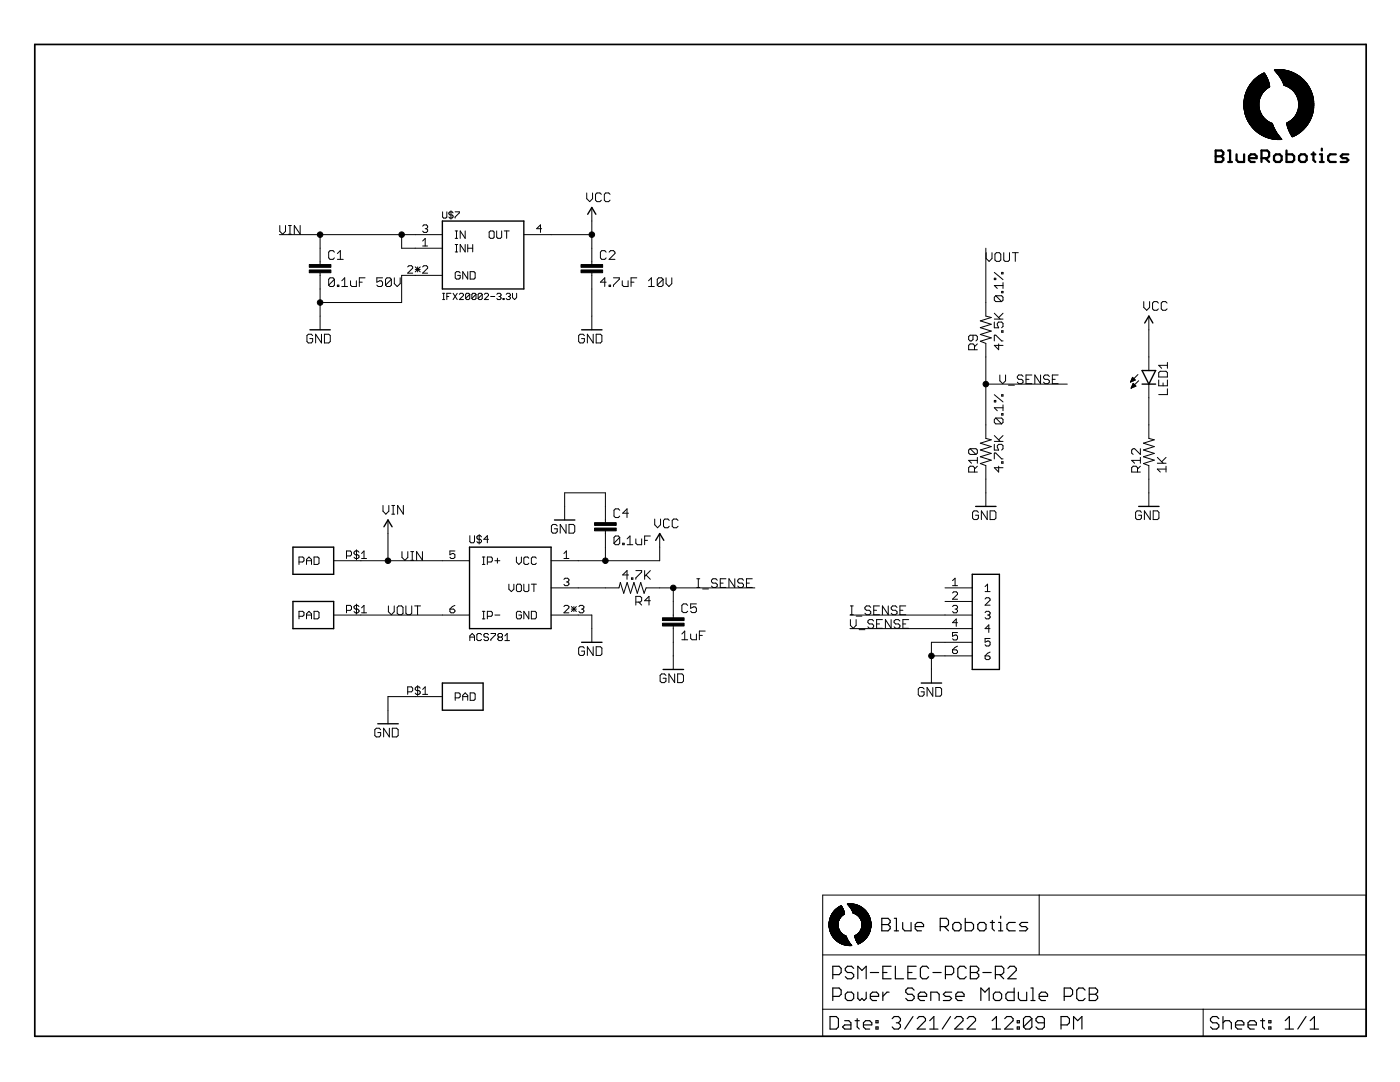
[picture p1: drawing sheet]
<svg xmlns="http://www.w3.org/2000/svg" width="279mm" height="216mm" viewBox="0 0 279 216" stroke-linecap="round" stroke-linejoin="round" font-family="sans-serif">
<g fill="none" stroke="#000" stroke-width=".2">
<path d="M117.1 38.5v1.1l.6 .6 .6-.6v-1.1M120 38.8l-.3-.3h-.6l-.2 .3v1.1l.2 .3h.6l.3-.3M121.8 38.8l-.3-.3h-.6l-.3 .3v1.1l.3 .3h.6l.3-.3M55.8 46.8h32.5M55.8 45v1.2l.6 .5 .6-.5v-1.2M57.6 46.7h.5M57.6 45h.5M57.9 45v1.7M59.9 45v1.7l-1.2-1.7v1.7M63.9 46.8v6M63.9 54.4v11.4M66.7 50.3l-.2-.3h-.6l-.3 .3v1.2l.3 .3h.6l.2-.3"/>
<path d="M66.7 55.7l-.2-.3h-.6l-.3 .3v1.2M66.7 55.7v1.2l-.2 .3h-.6l-.3-.3M66.7 55.7l-1.1 1.2M67.3 56.9h.3v.3h-.3zM67.3 51.8h1.2M67.3 50.6l.6-.6v1.8M68.2 57.2h1.2M68.2 56l.6-.6v1.8M70 56v.9l.3 .3h.8v-1.2M71.7 56.3h.6M72.9 55.4h-1.2v1.8M76.3 55.4h-1.1v.9l.9-.3 .2 .3v.6l-.2 .3h-.6l-.3-.3"/>
<path d="M78.1 55.7l-.3-.3h-.6l-.3 .3v1.2M78.1 55.7v1.2l-.3 .3h-.6l-.3-.3M78.1 55.7l-1.2 1.2M78.7 55.4v1.2l.6 .6 .6-.6v-1.2M80.2 46.8v2.7h8.1M81.4 53.3l.2-.3h.5l.3 .3v.2l-1 1h1M82.9 53.3l1 1M82.9 53.8h1M83.4 53.3v1M83.9 53.3l-1 1M84.3 48.1l.6-.5v1.5M84.3 53.3l.3-.3h.5l.2 .3v.2l-1 1h1"/>
<path d="M84.3 45.1l.3-.2h.5l.2 .2v.3l-.2 .2M84.3 49.1h1M84.9 45.6h.2M85.1 45.6l.2 .3v.2l-.2 .3h-.5l-.3-.3M88.3 54.9h-8.1v5.5h-16.3M88.3 59.8h.5M88.3 58.5h.5M88.3 42.3v1l.2 .2h.5l.2-.2v-1M88.5 58.5v1.3M89.2 59.2h.4M90 58.5h-.8v1.3M90 42.1v1.6"/>
<path d="M90.4 58.5l.8 1.3M90.4 42.5l-.2-.2h-.4l-.2 .4 .2 .2h.4l.2 .4-.2 .2h-.4l-.2-.2M90.8 42.3h.9v.2l-.9 .8v.2M90.8 50.3h.5M90.8 48.8h.5M90.8 47.6h.5M90.8 46.1h.5M91.1 46.1v1.5M91.1 48.8v1.5M91.2 58.5l-.8 1.3M91.7 58.7l.2-.2h.4l.2 .2v.2l-.8 .9h.8M91.8 54.5l-.2-.3h-.5l-.3 .3v1l.3 .2h.5l.2-.2v-.6h-.5"/>
<path d="M92.8 46.1v1.5l-1-1.5v1.5M92.8 48.8v1.5l-1-1.5v1.5M93.3 54.2v1.5l-.9-1.5v1.5M93.3 48.8v1.5M93.3 49.5h1M93.7 58.7v.9l-.2 .2h-.4l-.2-.2M93.7 58.7l-.2-.2h-.4l-.2 .2v.9M93.7 58.7l-.8 .9M93.8 54.2h.8l.2 .3v1l-.2 .2h-.8zM94.3 48.8v1.5M95 58.7v.9l-.2 .2h-.4l-.2-.2M95 58.7l-.2-.2h-.4l-.2 .2v.9"/>
<path d="M95 58.7l-.8 .9M96.2 58.7v.9l-.2 .2h-.4l-.2-.2M96.2 58.7l-.2-.2h-.4l-.2 .2v.9M96.2 58.7l-.8 .9M96.7 58.7l.2-.2h.4l.2 .2v.2l-.8 .9h.8M97.6 46.3l.3-.2h.5l.2 .2v1l-.2 .3h-.5l-.3-.3zM97.9 59.2h.8M99.1 46.1v1.2l.3 .3h.5l.2-.3v-1.2M99.1 58.7l.3-.2h.4l.2 .2-.2 .5M99.6 59.2h.2M99.8 59.2l.2 .2-.2 .4h-.4l-.3-.2M100.4 59.6h.2v.2h-.2z"/>
<path d="M100.6 46.1h1M101 58.7l.2-.2h.4l.3 .2-.3 .5M101.1 46.1v1.5M101.5 59.2h.1M101.6 59.2l.3 .2-.3 .4h-.4l-.2-.2M102.3 58.5v.9l.4 .4 .4-.4v-.9M104.5 46.8h13.6M108.1 45.6h-1l.8-.7v1.5M118.1 41.4v11.4M118.1 54.4v11.4M121 56.3h-1.2l.9-.9v1.8M121 50.3l-.3-.3h-.6l-.3 .3v1.2l.3 .3h.6l.3-.3"/>
<path d="M121.6 56.9h.3v.3h-.3zM121.6 50.3l.3-.3h.5l.3 .3v.3l-1.1 1.2h1.1M122.4 55.4h1.2v.3l-1.2 1.2v.3M124.2 56v.9l.3 .3h.8v-1.2M125.9 56.3h.6M127.1 55.4h-1.2v1.8M129.4 57.2h1.2M129.4 56l.6-.6v1.8M132.3 55.7l-.3-.3h-.5l-.3 .3v1.2M132.3 55.7v1.2l-.3 .3h-.5l-.3-.3M132.3 55.7l-1.1 1.2M132.9 55.4v1.2l.6 .6 .6-.6v-1.2"/>
<path d="M196.7 49.5v13.6l1.1 .3-2.2 .6 2.2 .7-2.2 .7 2.2 .7-2.2 .6 2.2 .7-2.2 .7 1.1 .4v19l1.1 .3-2.2 .6 2.2 .7-2.2 .7 2.2 .7-2.2 .6 2.2 .7-2.2 .7 1.1 .4v8.1M196.8 50.4v1.2l.6 .6 .6-.6v-1.2M198.4 55.5h.3v.3h-.3zM198.4 54.4l1.8 1.4M198.7 59l-.3 .3v.6l.3 .3h1.2M198.7 59h1.2l.3 .3v.6l-.3 .3M198.7 59l1.2 1.2M198.9 50.4h.5l.3 .3v1.2l-.3 .3h-.5l-.3-.3v-1.2zM199.9 54.4h.3v.3h-.3zM199.9 58.1h.3v.3h-.3zM200.2 56.4v1.2M200.2 57h-1.8l.6 .6"/>
<path d="M200.3 50.4v1.5l.3 .3h.6l.3-.3v-1.5M202.1 50.4h1.1M202.6 50.4v1.8M62.4 67l-.3-.3h-.6l-.2 .3v1.1l.2 .3h.6l.3-.3v-.5h-.6M64.2 66.7v1.7l-1.2-1.7v1.7M64.7 66.7h.9l.3 .3v1.1l-.3 .3h-.9zM116.6 67l-.2-.3h-.6l-.3 .3v1.1l.3 .3h.6l.2-.3v-.5h-.5M118.4 66.7v1.7l-1.2-1.7v1.7M119 66.7h.8l.3 .3v1.1l-.3 .3h-.8zM194.2 66.9v.9l-.3 .2h-.3l-.3-.2v-.6l.3-.3h1.2l.3 .3v.6l-.3 .2M194.5 69.8v-.9l-.3-.3h-.6l-.3 .3v.9h1.8M195.1 68.6l-.6 .6"/>
<path d="M196.7 76.6h16.3M198.4 64.3v1.1h.9l-.3-.6v-.3l.3-.2h.6l.3 .2v.6l-.3 .3M198.4 68v-1.1h.3l1.2 1.1h.3M198.4 79.9h.3v.3h-.3zM198.4 63.7h1.8M198.4 62.5l1.2 1.2M198.4 78.8l1.8 1.4M199.3 68.6v1.2l-.9-.9h1.8M199.5 74.8v1.2l.6 .6 .6-.6v-1.2M199.9 66h.3v.3h-.3zM199.9 78.8h.3v.2h-.3zM200.2 62.5l-.9 .9"/>
<path d="M201.3 76.9h1.1M204.2 75.1l-.3-.3h-.6l-.3 .3v.3l.3 .3h.6l.3 .3v.3l-.3 .3h-.6l-.3-.3M204.8 75.7h.6M205.9 74.8h-1.1v1.8h1.1M207.7 74.8v1.8l-1.2-1.8v1.8M209.4 75.1l-.3-.3h-.5l-.3 .3v.3l.3 .3h.5l.3 .3v.3l-.3 .3h-.5l-.3-.3M210 75.7h.6M211.2 74.8h-1.2v1.8h1.2M225.7 76.1h.2M225.7 76h.5M225.8 77.4h.1M225.8 75.9h.7"/>
<path d="M225.8 75.7h.7M225.8 77.3h.3M225.9 77.2h.5M225.9 75.6h.4M225.9 77h.8M226 75.5h.2M226 76.9h.5M226 75.3h.1M226 75.3l.6 .5-1 .4zM226 76.8h.4M226.1 76.6h.2M226.1 76.5l.6 .5-1 .4z"/>
<path d="M227.1 74.7l-1.5 1.5M227.2 76l-1.5 1.4M228.3 60.2v1.1l.6 .6 .5-.6v-1.1M229.3 63.1v10.8M229.3 76.6v10.9l1.1 .3-2.2 .6 2.2 .7-2.2 .7 2.2 .7-2.2 .6 2.2 .7-2.2 .7 1.1 .4v8.1M231.2 60.5l-.3-.3h-.6l-.3 .3v1.1l.3 .3h.6l.3-.3M231.2 74.4l.3-.3h1.2l.3 .3v.8h-1.8zM231.2 75.8v1.2h1.8v-1.2M232.1 76.4v.6M232.9 60.5l-.3-.3h-.5l-.3 .3v1.1l.3 .3h.5l.3-.3M233 77.6v1.1h-1.8M233 72.3v1.2"/>
<path d="M233 72.9h-1.8l.6 .6M193.6 89.5l-.3 .3v.6l.3 .3h1.2M193.6 89.5h1.2l.3 .3v.6l-.3 .3M193.6 89.5l1.2 1.2M194.5 94.2v-.9l-.3-.3h-.6l-.3 .3v.9h1.8M195.1 91.3v1.1M195.1 93l-.6 .6M195.1 91.9h-1.8l.6 .5M198.4 88.7v1.1h.9l-.3-.6v-.3l.3-.2h.6l.3 .2v.6l-.3 .3M198.4 91.6v-1.2h.3l1.2 1.2h.3M198.4 88.1h1.8M198.4 86.9l1.2 1.2"/>
<path d="M198.7 83.4l-.3 .3v.6l.3 .3h1.2M198.7 83.4h1.2l.3 .3v.6l-.3 .3M198.7 83.4l1.2 1.2M199.3 93v1.2l-.9-.9h1.8M199.9 82.5h.3v.3h-.3zM199.9 92.1h.3v.3h-.3zM200.2 80.8v1.2M200.2 86.9l-.9 .9M200.2 81.4h-1.8l.6 .6M227 94.2v-.9l-.3-.3h-.6l-.3 .3v.9h1.8M227.6 91.9h-1.8l.6 .5M227.6 89.5v1.2l-1.2-1.2h-.3l-.3 .3v.6l.3 .3"/>
<path d="M227.6 93l-.6 .6M227.6 91.3v1.1M231 92.4h1.7M231 91.3l1.1 1.1M232.7 93.6h-1.7l.6 .6M232.7 93v1.2M232.7 91.3l-.9 .8M59.7 112.1h.7l.3-.2v-.5l-.3-.3h-.7v1.5M61.2 111.9h1M61.2 112.6v-1l.5-.5 .5 .5v1M62.7 111.1h.7l.3 .3v1l-.3 .2h-.7zM66.6 111.9h27.1"/>
<path d="M69.2 110.9h.7l.2-.2v-.5l-.2-.3h-.7v1.5M71.1 109.7v2M71.6 110.2l-.2-.3h-.5l-.2 .3v.2l.2 .3h.5l.2 .2v.3l-.2 .2h-.5l-.2-.2M72.2 111.4h1M72.2 110.4l.4-.5v1.5M76.4 100.9v1.1l.6 .6 .6-.6v-1.1M77.4 103.8v8.1M78.2 102.6h.6M78.2 100.9h.6M78.5 100.9v1.7M80.2 110.1v1.1l.6 .6 .6-.6v-1.1M80.5 100.9v1.7l-1.1-1.7v1.7"/>
<path d="M82 111.8h.5M82 110.1h.5M82.3 110.1v1.7M84.3 110.1v1.7l-1.2-1.7v1.7M90.8 109.9h-1v.8l.5-.3h.2l.3 .3v.5l-.3 .2h-.5l-.2-.2M93.8 106.9v1.2l.2 .2h.5l.2-.2v-1.2M95.6 106.7v1.8M96.1 107.1l-.2-.2h-.5l-.2 .2v.3l.2 .2h.5l.2 .2v.3l-.2 .2h-.5l-.2-.2M96.3 112.6h.5M96.3 111.1h.5M96.5 111.1v1.5M97.3 112.1h.7l.3-.2v-.5l-.3-.3h-.7v1.5"/>
<path d="M97.5 107.6h-.9l.7-.7v1.4M98.8 111.9h1M99.3 111.4v1M101.6 116.6v1l.4 .4 .6-.4v-1M103.1 111.1v1l.4 .5 .6-.5v-1M103.3 116.6h.5l.3 .2v1l-.3 .2h-.5l-.2-.2v-1zM104.5 116.6v1.2l.3 .2h.5l.2-.2v-1.2M105.5 111.4l-.2-.3h-.5l-.3 .3v1l.3 .2h.5l.2-.2M106 116.6h1M106.6 116.6v1.4M107 111.4l-.2-.3h-.5l-.3 .3v1l.3 .2h.5l.2-.2M110 117.3h13.5l.3-1.1 .7 2.2 .7-2.2 .6 2.2 .7-2.2 .7 2.2 .7-2.2 .6 2.2 .4-1.1h21.7"/>
<path d="M111.2 104.9l-.3-.3h-.6l-.3 .3v1.2l.3 .3h.6l.3-.3v-.6h-.6M112.5 115.6l.3-.2h.5l.2 .2v.3l-.2 .2M112.5 111.4h1M112.5 110.4l.5-.5v1.5M112.7 103.8v-5.5h8.1v6M113 104.6v1.8l-1.2-1.8v1.8M113 116.1h.3M113.3 116.1l.2 .3v.2l-.2 .3h-.5l-.3-.3M113.6 104.6h.8l.3 .3v1.2l-.3 .3h-.8zM120.8 105.9v6M123.7 101.8l-.3-.3h-.6l-.3 .3v1.2l.3 .3h.6l.3-.3M123.7 107.2l-.3-.2h-.6l-.3 .2v1.2"/>
<path d="M123.7 107.2v1.2l-.3 .3h-.6l-.3-.3M123.7 107.2l-1.2 1.2M124.3 108.4h.3v.3h-.3zM125.2 108.7h1.1M125.2 107.5l.5-.5v1.7M125.4 102.4h-1.1l.8-.9v1.8M125.4 114.7h-1.1l.8-.8v1.7M126 115.3h.3v.3h-.3zM126.9 107.5v.9l.3 .3h.9v-1.2M126.9 113.9h1.2v.3l-1.2 1.1v.3M128.7 113.9v1.7M128.7 107.8h.5"/>
<path d="M128.9 114.7l.9 .9M129.8 107h-1.1v1.7M129.8 113.9l-1.1 1.1M129.8 119.9h-1.1l.8-.9v1.7M130.7 103.6v1.1l.5 .6 .6-.6v-1.1M131.7 106.5v5.4h-21.7M133.6 103.8l-.3-.2h-.6l-.3 .2v1.2l.3 .3h.6l.3-.3M134.4 117.3v6M135.3 103.8l-.3-.2h-.5l-.3 .2v1.2l.3 .3h.5l.3-.3M139.1 117.2h.6M139.1 115.5h.6M139.4 115.5v1.7"/>
<path d="M140.2 117.5h1.2M143.2 115.8l-.3-.3h-.6l-.3 .3v.3l.3 .3h.6l.3 .2v.3l-.3 .3h-.6l-.3-.3M143.7 116.4h.6M144.9 115.5h-1.2v1.7h1.2M146.6 115.5v1.7l-1.1-1.7v1.7M148.4 115.8l-.3-.3h-.6l-.3 .3v.3l.3 .3h.6l.3 .2v.3l-.3 .3h-.6l-.3-.3M149 116.4h.6M150.1 115.5h-1.1v1.7h1.1M188.6 117.3h5.4M190.1 115.9l.5-.5v1.5M190.1 116.9h1M190.1 118.3l.3-.2h.4l.3 .2v.3l-1 1h1"/>
<path d="M195.3 102.2l-.3-.3h-.6l-.3 .3v1.2l.3 .3h.6l.3-.3v-.6h-.6M196.6 119.5l.2-.2h.5l.3 .2v.3l-1 1h1M196.6 117.1l.5-.5v1.4M196.6 118h1M197 101.9v1.8l-1.1-1.8v1.8M197.6 101.9h.9l.3 .3v1.2l-.3 .3h-.9zM227.8 102.2l-.3-.3h-.6l-.3 .3v1.2l.3 .3h.6l.3-.3v-.6h-.6M229.6 101.9v1.8l-1.2-1.8v1.8M230.1 101.9h.9l.3 .3v1.2l-.3 .3h-.9zM59.7 123h.7l.3-.3v-.5l-.3-.2h-.7v1.5M61.2 122.7h1M61.2 123.5v-1l.5-.5 .5 .5v1"/>
<path d="M62.7 122h.7l.3 .2v1l-.3 .3h-.7zM66.6 122.7h27.1M69.2 121.8h.7l.2-.3v-.5l-.2-.2h-.7v1.5M71.1 120.5v2M71.6 121l-.2-.2h-.5l-.2 .2v.3l.2 .2h.5l.2 .3v.2l-.2 .3h-.5l-.2-.3M72.2 122.3h1M72.2 121.3l.4-.5v1.5M77.5 120.9v1.2l.6 .6 .6-.6v-1.2M79.3 121.2l.3-.3h.5l.3 .3v1.2l-.3 .3h-.5l-.3-.3zM81 120.9v1.5l.3 .3h.6l.3-.3v-1.5M81.4 138h.7l.3-.2v-.5l-.3-.2h-.7v1.5M82.8 120.9h1.1"/>
<path d="M83.3 120.9v1.8M83.4 136.8v2M83.9 137.3l-.3-.2h-.5l-.2 .2v.3l.2 .2h.5l.3 .2v.3l-.3 .3h-.5l-.2-.3M84.3 138.6h1M84.3 137.6l.6-.5v1.5M88.3 139h-10.9v5.4M89.8 121.5h.7l.3 .3v.2l-.3 .3h-.5l-.2-.3zM90.8 120.8l-.5 .2-.5 .5M90.8 139.3h.8l.2-.3v-.5l-.2-.2h-.8v1.4M92.4 139.7v-1l.4-.4 .5 .4v1M92.4 139h.9M93.8 127.8v-.9l.4-.5 .5 .5v.9"/>
<path d="M93.8 127.1h.9M93.8 138.3h.8l.2 .2v1l-.2 .2h-.8zM96.1 126.7l-.2-.3h-.5l-.2 .3v.9l.2 .2h.5l.2-.2M96.3 122h.5M96.3 123.5h.5M96.5 122v1.5M97.3 123h.7l.3-.3v-.5l-.3-.2h-.7v1.5M97.5 126.7l-.2-.3h-.5l-.2 .3v.2l.2 .2h.5l.2 .3v.2l-.2 .2h-.5l-.2-.2M98 126.4h.9v.3l-.9 .9v.2M98.8 122.7h1M99.6 127.1h.5M99.6 127.1l-.2-.2v-.2l.2-.3h.5l.2 .3v.2l-.2 .2"/>
<path d="M99.6 127.1l-.2 .3v.2l.2 .2h.5l.2-.2v-.2l-.2-.3M100.8 127.8h.9M100.8 126.9l.4-.5v1.4M104.1 122.2l-.3-.2h-.5l-.2 .2v1l.2 .3h.5l.3-.3v-.5h-.6M105.5 122v1.5l-1-1.5v1.5M106 122h.8l.2 .2v1l-.2 .3h-.8zM110 122.7h8.1v5.5M112.5 121l.3-.2h.5l.2 .2v.3l-1 1h1M114 121.5h1M114 121l1 1M114.5 121v1M115 121l-1 1"/>
<path d="M115.5 121l.3-.2h.5l.2 .2v.3l-.2 .2M116 121.5h.3M116.3 121.5l.2 .3v.2l-.2 .3h-.5l-.3-.3M116.6 129.3l-.2-.2h-.6l-.3 .2v1.2l.3 .3h.6l.2-.3v-.6h-.5M118.4 129.1v1.7l-1.2-1.7v1.7M119 129.1h.8l.3 .2v1.2l-.3 .3h-.8zM126.9 120.1h.9l.3-.2v-.6l-.3-.3h-.9v1.7M127.5 120.1l.6 .6M132.9 134.8l-.3-.3h-.6l-.3 .3v1.1l.3 .3h.6l.3-.3v-.6h-.6M134.4 124.9v8.7M134.6 134.5v1.7l-1.1-1.7v1.7M135.2 134.5h.9l.3 .3v1.1l-.3 .3h-.9z"/>
<path d="M136.1 126.5l.6-.6v1.8M136.1 127.7h1.1M137.2 120.8l-.3-.3h-.5l-.3 .3v1.2l.3 .2h.5l.3-.2M137.8 126.5v.9l.3 .3h.9v-1.2M139 120.5h-1.2v.9l.6-.3h.3l.3 .3v.6l-.3 .2h-.6l-.3-.2M139.6 126.8h.6M140.7 125.9h-1.1v1.8M169.6 122.7h24.4M169.6 125.4h24.4M169.7 123.6v1.2l.6 .6 .6-.6v-1.2M169.7 122.7h.6M169.7 120.9h.6"/>
<path d="M170 120.9v1.8M170.9 122.9h1.1M171.4 125.6h1.2M173.8 121.2l-.3-.3h-.6l-.3 .3v.3l.3 .3h.6l.3 .3v.3l-.3 .3h-.6l-.3-.3M174.3 123.9l-.2-.3h-.6l-.3 .3v.3l.3 .3h.6l.2 .3v.3l-.2 .3h-.6l-.3-.3M174.4 121.8h.5M174.9 124.5h.6M175.5 120.9h-1.1v1.8h1.1M176.1 123.6h-1.2v1.8h1.2M177.3 120.9v1.8l-1.2-1.8v1.8M177.8 123.6v1.8l-1.1-1.8v1.8M179 121.2l-.3-.3h-.6l-.2 .3v.3l.2 .3h.6l.3 .3v.3l-.3 .3h-.6l-.2-.3"/>
<path d="M179.6 123.9l-.3-.3h-.6l-.3 .3v.3l.3 .3h.6l.3 .3v.3l-.3 .3h-.6l-.3-.3M179.6 121.8h.6M180.2 124.5h.6M180.8 120.9h-1.2v1.8h1.2M181.4 123.6h-1.2v1.8h1.2M184.4 137.5l-.3-.3h-.5l-.3 .3v1.1l.3 .3h.5l.3-.3v-.6h-.6M185.9 130.9h8.1M186.2 137.2v1.7l-1.2-1.7v1.7M186.8 137.2h.8l.3 .3v1.1l-.3 .3h-.8zM188.6 120h5.4M190.1 121l.3-.2h.4l.3 .2v.3l-.3 .2M190.1 129.7h.7l.3 .2v.3l-.3 .2h-.4l-.3-.2z"/>
<path d="M190.6 121.5h.2M190.8 121.5l.3 .3v.2l-.3 .3h-.4l-.3-.3M191.1 126.2h-1v.8l.5-.3h.2l.3 .3v.5l-.3 .2h-.4l-.3-.2M191.1 124.2h-1l.7-.7v1.5M191.1 128.9l-1 .8M194 128.2h-8.1v8.1M196.6 122.2l.2-.2h.5l.3 .2v.3l-.3 .2M196.6 130.9h.7l.3 .2v.3l-.3 .2h-.5l-.2-.2zM197.1 122.7h.2M197.3 122.7l.3 .3v.2l-.3 .3h-.5l-.2-.3M197.6 127.4h-1v.7l.5-.2h.2l.3 .2v.6l-.3 .2h-.5l-.2-.2M197.6 125.4h-1l.7-.7v1.5"/>
<path d="M197.6 130.1l-.5 .3-.5 .5M76 145.6l-.3-.3h-.6l-.3 .3v1.2l.3 .2h.6l.3-.2v-.6h-.6M77.7 145.3v1.7l-1.1-1.7v1.7M78.3 145.3h.9l.3 .3v1.2l-.3 .2h-.9zM164.2 178.6h108.4v28.2h-108.4zM207.4 178.6v11.9M164.2 190.5h108.4M165.5 184.9h1.8M165.5 184.8h1.8M165.5 184.7h1.8M165.5 184.6h1.8M165.5 184.5h1.8"/>
<path d="M165.5 184.4h1.8M165.5 184.3h1.8M165.5 184.2h1.8M165.5 184.1h1.8M165.5 185.1h1.8M165.5 185l1.8 .1M165.5 185h1.8M165.5 184h1.8M165.5 183.9h1.8M165.5 185.2h1.8M165.5 183.8h1.8M165.5 185.3h1.9"/>
<path d="M165.5 185.2l1.9 .1M165.5 183.8h1.9M165.5 183.7h1.9M165.5 185.4l1.9 .1M165.5 185.4h1.9M165.5 183.6h1.9M165.6 185.5h1.9M165.6 185.6l2 .1M165.6 185.6h1.9M165.6 183.5h1.9M165.6 185.7h2M165.6 185.7l2 .1"/>
<path d="M165.7 185.8h1.9M165.7 185.9h2M165.7 185.8h2M165.7 183.2h1.9M165.7 185.9l2.1 .1M165.7 183.1h2M165.7 186l2.1 .1M165.7 186h2.1M165.8 186.1h2.1M165.8 186.1l2.1 .1M165.8 186.2h2.2M165.8 182.8h2.2"/>
<path d="M165.8 186.2l2.2 .1M165.8 186.3h2.2M165.9 186.3l2.2 .1M165.9 186.4h2.3M165.9 186.4l2.4 .1M165.9 186.5h2.4M166 186.5h2.4M166 186.6l2.6 .1M166 186.6h2.5M166.1 186.7h2.6M166.1 182.4h2.5M166.1 182.3h2.5"/>
<path d="M166.1 186.7l2.7 .1M166.1 182.3h2.4M166.1 186.8h2.8M166.1 182.2h2.4M166.2 186.8h2.7M166.2 182.2h2.3M166.2 186.9h2.7M166.2 182.1h2.3M166.2 186.9l2.7 .1M166.3 187h2.6M166.3 182h2.2M166.3 187h2.7"/>
<path d="M166.3 187.1h2.7M166.3 181.9h2.2M166.4 187.1h2.6M166.4 187.2h2.6M166.4 181.9h2M166.4 181.8h2M166.5 187.2h2.5M166.5 181.8h1.9M166.5 187.3h2.6M166.5 181.7h1.9M166.6 187.4h2.5M166.6 181.7h1.8"/>
<path d="M166.6 181.6h1.8M166.6 187.4l2.5 .1M166.6 181.6h1.7M166.7 187.5h2.5M166.7 181.5h1.6M166.8 187.5h2.4M166.8 181.5h1.5M166.8 187.6h2.4M166.8 181.4h1.5M166.9 187.6h2.3M166.9 181.4h1.4M166.9 187.7h2.4"/>
<path d="M166.9 181.3h1.4M167 181.3h1.2M167 187.8h2.4M167 181.2h1.2M167.1 187.8l2.3 .1M167.1 187.9h2.3M167.1 181.1h1M167.2 181.1h.9M167.2 187.9h2.2M167.3 188h2.2M167.3 184.2l-1.8 .1M167.3 184l-1.8 .1"/>
<path d="M167.3 183.9h-1.8M167.3 181h.8M167.4 183.7h-1.9M167.4 188.1h2.1M167.4 183.6l-1.9 .1M167.4 181h.6M167.5 183.5l-2 .1M167.5 180.9h.5M167.5 183.5h-1.9M167.5 188.1l2.1 .1M167.5 183.4h-1.9M167.6 183.3l-2 .1"/>
<path d="M167.6 180.9h.4M167.6 188.2h2M167.6 183.3h-2M167.6 183.2l-1.9 .1M167.7 180.8h.3M167.7 188.2h2M167.7 183.1l-2 .1M167.7 180.8h.2M167.8 183l-2.1 .1M167.8 188.3h1.9M167.8 183h-2.1M167.9 182.9l-2.2 .1"/>
<path d="M167.9 180.7h.1M167.9 182.9h-2.1M167.9 188.3l1.8 .1M167.9 182.8l-2.1 .1M168 188.4h1.8M168 182.8h-2.2M168.1 182.7h-2.2M168.1 188.4h1.7M168.1 182.6l-2.2 .1M168.2 182.6h-2.3M168.3 188.5h1.6M168.3 182.5l-2.4 .1"/>
<path d="M168.4 182.5h-2.5M168.5 188.5h1.4M168.5 182.4l-2.5 .1M168.6 182.4h-2.6M168.6 188.6h1.3M168.9 188.6l1.1 .1M169.1 180.4h1.2M169.1 180.4h1.5M169.2 180.4l1.5 .1M169.2 180.5h1.7M169.2 188.7h.8M169.2 180.6h1.9"/>
<path d="M169.3 180.6h1.9M169.4 180.7h1.9M169.4 180.7h2M169.4 180.7l2.2 .1M169.5 180.8h2.1M169.5 180.8l2.2 .1M169.5 180.9h2.3M169.6 181h2.3M169.7 181l2.3 .1M169.7 181.1h2.4M169.7 181.1l2.4 .1M169.8 181.2h2.4"/>
<path d="M169.8 181.3h2.5M169.8 181.3h2.6M169.9 181.4h2.6M169.9 181.4h2.5M169.9 181.4l2.6 .1M169.9 181.5h2.7M170 181.5l2.6 .1M170 181.6h2.7M170 181.7h2.7M170.1 181.7h2.7M170.1 181.7l2.7 .1M170.1 181.8h2.7"/>
<path d="M170.1 181.8l2.8 .1M170.2 181.9l2.8 .1M170.2 181.9h2.7M170.2 182h2.8M170.2 182.1l2.9 .1M170.2 182.1h2.9M170.2 182.1h2.8M170.2 182.2h2.9M170.4 182.2l2.8 .1M170.5 182.3h2.7M170.6 186.8h2.6M170.6 186.7h2.6"/>
<path d="M170.6 186.8h2.5M170.6 187h2.4M170.6 186.9h2.4M170.6 182.4h2.6M170.7 187.2h2.2M170.7 187.1h2.2M170.7 187.2h2.1M170.7 187.3h2.1M170.7 182.4h2.5M170.8 186.6h2.5M170.8 182.4l2.5 .1M170.8 187.6h1.7"/>
<path d="M170.9 187.7h1.4M170.9 187.8h1.4M170.9 182.5h2.4M170.9 186.5h2.4M171 187.9h1.1M171 182.5h2.3M171 188h1M171 188h.9M171 186.5h2.4M171 182.6h2.4M171.1 188.1h.7M171.1 182.6h2.3"/>
<path d="M171.2 188.3h.3M171.2 182.7h2.2M171.2 182.8h2.3M171.3 182.8h2.2M171.3 182.8l2.2 .1M171.4 188.3l-.2 .1M171.4 182.9h2.1M171.4 182.9l2.1 .1M171.4 186.1h2.1M171.5 183h2M171.5 186h2M171.5 183h2.1"/>
<path d="M171.6 183.1h2M171.6 188.2l-.4 .1M171.6 185.9h2M171.6 185.8h2M171.6 183.2h2M171.7 188.2h-.6M171.7 183.3h2M171.7 185.7h2M171.7 183.4h2M171.8 185.6h1.9M171.8 185.5h1.9M171.8 183.5h1.9"/>
<path d="M171.8 183.5l1.9 .1M171.9 188.1h-.8M171.9 185.4h1.8M171.9 183.6h1.8M171.9 185.3h1.8M171.9 183.7h1.8M171.9 185.2h1.9M171.9 183.8l1.9 .1M171.9 183.8h1.9M171.9 183.7h1.9M171.9 185.1h1.9M171.9 183.9h1.9"/>
<path d="M172 185.1h1.8M172 183.9h1.8M172 185h1.8M172 184.9h1.8M172 184.1h1.8M172 184h1.8M172 184.8h1.8M172 184.2h1.8M172 184.7h1.8M172 184.6h1.8M172 184.5h1.8M172 184.4h1.8"/>
<path d="M172 184.3h1.8M172.1 187.9l-1.1 .1M172.2 187.8l-1.3 .1M172.4 187.7h-1.5M172.4 187.6l-1.5 .1M172.5 187.5l-1.7 .1M172.6 187.5h-1.8M172.7 187.4l-1.9 .1M172.7 187.4h-1.9M172.7 187.3l-2 .1M172.9 187.1h-2.3M173 187l-2.4 .1"/>
<path d="M173.1 186.9h-2.5M173.2 186.7h-2.6M173.2 186.6l-2.5 .1M173.3 186.5l-2.4 .1M173.4 186.4h-2.3M173.4 186.3l-2.2 .1M173.4 186.3h-2.2M173.5 186.2l-2.2 .1M173.5 186.2h-2.2M173.5 186.1l-2.1 .1M173.5 186.1h-2.1M173.6 185.9l-2.1 .1"/>
<path d="M173.6 185.8h-2M173.7 185.7l-2 .1M173.7 185.5h-1.9M173.7 185.4l-1.9 .1M173.8 185.2h-1.9M173.8 185.1h-1.9M173.8 184.9l-1.8 .1M164.2 201.4h108.4M240.1 201.4v5.4"/>
</g>
<path d="M6.9 8.9h265.7v197.9h-265.7z" fill="none" stroke="#000" stroke-width=".34"/>
<g fill="none" stroke="#000" stroke-width=".23">
<path d="M166.2 194.5h1.2l.5-.4v-.9l-.5-.4h-1.2v2.5M166.2 198.8h1.2l.5-.4v-.8l-.5-.5h-1.2v2.5M168.7 198.4l.4-.4h.8l.5 .4v.8l-.5 .4h-.8l-.4-.4zM170.4 193.2l-.5-.4h-.8l-.4 .4v.4l.4 .5h.8l.5 .4v.4l-.5 .4h-.8l-.4-.4M171.2 195.3v-2.5l.8 .8 .9-.8v2.5M171.2 198v1.2l.4 .4 .4-.4 .4 .4 .5-.4v-1.2M173.7 194.1h1.6M173.7 198.8h1.6v-.4l-.4-.4h-.8l-.4 .4v.8l.4 .4h.8M176 183.2h1.2l.5 .5v.4l-.5 .4 .5 .4v.4l-.5 .4h-1.2zM176 184.5h1.2M176.2 194.1h.8M176.2 198v1.6"/>
<path d="M177.4 198h-.4l-.8 .8M177.8 192.8h-1.6v2.5h1.6M178.5 183.2h.4v2.5M178.5 185.7h.8M178.7 192.8v2.5h1.6M180.1 184.1v1.2l.5 .4h1.2v-1.6M181.2 194.1h.8M182.4 197.6l-.4-.5h-.8l-.4 .5v.4l.4 .4h.8l.4 .4v.4l-.4 .4h-.8l-.4-.4M182.6 184.9h1.7v-.4l-.4-.4h-.8l-.5 .4v.8l.5 .4h.8M182.8 192.8h-1.6v2.5h1.6M183.3 198.8h1.6v-.4l-.4-.4h-.8l-.4 .4v.8l.4 .4h.8M185.3 193.2l-.4-.4h-.8l-.4 .4v1.7l.4 .4h.8l.4-.4"/>
<path d="M185.8 199.6v-1.6h1.2l.4 .4v1.2M186.2 194.1h1.6M187.6 184.9h1.3l.4-.4v-.8l-.4-.5h-1.3v2.5M188.5 184.9l.8 .8M188.7 194.5h1.2l.4-.4v-.9l-.4-.4h-1.2v2.5M189.9 198h-1.2l-.4 .4 .4 .4h.8l.4 .4-.4 .4h-1.2M190.5 184.1h.9l.4 .4v.8l-.4 .4h-.9l-.4-.4v-.8zM190.8 198.8h1.6v-.4l-.4-.4h-.8l-.4 .4v.8l.4 .4h.8M192.6 183.2v2.5h1.3l.4-.4v-.8l-.4-.4h-1.3M192.8 193.2l-.4-.4h-.8l-.4 .4v1.7l.4 .4h.8l.4-.4M193.7 192.8h1.2l.4 .4v.4l-.4 .5 .4 .4v.4l-.4 .4h-1.2zM193.7 194.1h1.2"/>
<path d="M195.5 184.1h.9l.4 .4v.8l-.4 .4h-.9l-.4-.4v-.8zM195.7 199.6v-2.5l.9 .9 .8-.9v2.5M196.2 194.1h1.6M197.6 184.1h.9M198 183.7v1.6l.5 .4M198.6 194.5h1.3l.4-.4v-.9l-.4-.4h-1.3v2.5M198.6 198h.9l.4 .4v.8l-.4 .4h-.9l-.4-.4v-.8zM199.3 185.7h.8M199.3 184.1h.4v1.6M199.5 194.5l.8 .8M199.7 182.8v.4M201.1 193.2l.5-.4h.8l.4 .4v.4l-1.7 1.7h1.7"/>
<path d="M202.4 197.1v2.5h-1.3l-.4-.4v-.8l.4-.4h1.3M202.6 184.1h-1.2l-.4 .4v.8l.4 .4h1.2M203.2 198v1.2l.4 .4h1.3v-1.6M205.1 184.1h-1.2l-.4 .4 .4 .4h.8l.4 .4-.4 .4h-1.2M205.7 197.1h.4v2.5M205.7 199.6h.9M207.4 198.8h1.7v-.4l-.5-.4h-.8l-.4 .4v.8l.4 .4h.8M212.4 198.8h1.2l.5-.4v-.8l-.5-.5h-1.2v2.5M216.6 197.6l-.5-.5h-.8l-.4 .5v1.6l.4 .4h.8l.5-.4M217.4 197.1h1.2l.5 .5v.4l-.5 .4 .5 .4v.4l-.5 .4h-1.2zM217.4 198.4h1.2M165.7 202.8h1.2l.4 .5v1.6l-.4 .4h-1.2z"/>
<path d="M168.6 203.7h.8l.4 .4v1.2h-1.2l-.5-.4 .5-.4h1.2M170.6 203.7h.9M171.1 203.3v1.6l.4 .4M172.3 204.5h1.7v-.4l-.4-.4h-.9l-.4 .4v.8l.4 .4h.9M174.8 204.9h.4v.4h-.4zM174.8 203.7h.4v.4h-.4zM178.1 203.3l.4-.5h.8l.4 .5v.4l-.4 .4M178.9 204.1h.4M179.3 204.1l.4 .4v.4l-.4 .4h-.8l-.4-.4M182.2 202.8l-1.6 2.5M183 203.3l.5-.5h.8l.4 .5v.4l-1.7 1.6h1.7M185.5 205.3h1.7"/>
<path d="M185.5 203.7l.9-.9v2.5M189.7 202.8l-1.7 2.5M190.5 203.3l.4-.5h.9l.4 .5v.4l-1.7 1.6h1.7M193 203.3l.4-.5h.9l.4 .5v.4l-1.7 1.6h1.7M198 205.3h1.7M198 203.7l.9-.9v2.5M200.5 203.3l.4-.5h.9l.4 .5v.4l-1.7 1.6h1.7M203 204.9h.4v.4h-.4zM203 203.7h.4v.4h-.4zM205.9 203.3v1.6l-.4 .4h-.8l-.4-.4M205.9 203.3l-.4-.5h-.8l-.4 .5v1.6M205.9 203.3l-1.6 1.6"/>
<path d="M208.4 204.1h-1.2l-.4-.4v-.4l.4-.5h.8l.4 .5v1.6l-.4 .4h-.8l-.4-.4M211.8 204.5h1.2l.4-.4v-.8l-.4-.5h-1.2v2.5M214.2 205.3v-2.5l.9 .9 .8-.9v2.5M243.2 203.3l-.4-.5h-.8l-.4 .5v.4l.4 .4h.8l.4 .4v.4l-.4 .4h-.8l-.4-.4M244.1 204.1l.4-.4h.8l.4 .4v1.2M244.1 202.8v2.5M246.6 204.5h1.6v-.4l-.4-.4h-.8l-.4 .4v.8l.4 .4h.8M249.1 204.5h1.6v-.4l-.4-.4h-.8l-.4 .4v.8l.4 .4h.8M251.6 203.7h.8M252 203.3v1.6l.4 .4M253.2 204.9h.4v.4h-.4zM253.2 203.7h.4v.4h-.4z"/>
<path d="M256.5 205.3h1.6M256.5 203.7l.8-.9v2.5M260.6 202.8l-1.6 2.5M261.5 205.3h1.6M261.5 203.7l.8-.9v2.5"/>
</g>
<g fill="#000" stroke="#000" stroke-width=".2">
<path d="M248.3 20h3zM248.3 19.9l3.1 .1zM248.3 19.9h3.1zM248.3 19.8l3.1 .1zM248.3 19.8h3.1zM248.3 19.7l3.1 .1zM248.3 19.7h3.1zM248.3 19.6l3.1 .1zM248.3 19.6h3.1zM248.4 19.6h3.1zM248.4 19.5l3.1 .1zM248.4 19.5h3.1z"/>
<path d="M248.4 19.4l3.1 .1zM248.4 19.4h3.1zM248.4 19.3l3.1 .1zM248.4 19.3h3.1zM248.4 19.3h3.2zM248.4 19.2l3.2 .1zM248.4 19.2h3.2zM248.5 19.2h3.1zM248.5 19.1l3.1 .1zM248.5 19.1h3.2zM248.5 19l3.2 .1zM248.5 19h3.2z"/>
<path d="M248.5 18.9h3.3zM248.5 18.9l3.2 .1zM248.5 18.8l3.3 .1zM248.6 18.8h3.2zM248.6 18.7l3.3 .1zM248.6 18.7l3.2 .1zM248.6 18.6l3.3 .1zM248.6 18.7h3.3zM248.6 18.6h3.3zM248.6 18.5l3.4 .1zM248.6 18.5h3.4zM248.7 18.4l3.4 .1z"/>
<path d="M248.7 18.4h3.4zM248.7 18.5h3.3zM248.7 18.3l3.4 .1zM248.7 18.3l3.5 .1zM248.7 18.3h3.5zM248.8 18.2l3.4 .1zM248.8 18.2h3.5zM248.8 18.1l3.5 .1zM248.8 18.1h3.6zM248.8 18l3.6 .1zM248.9 18h3.6zM248.9 17.9l3.6 .1z"/>
<path d="M248.9 17.9h3.6zM248.9 17.9h3.7zM248.9 17.8l3.7 .1zM248.9 17.8h3.8zM249 17.7l3.7 .1zM249 17.8h3.7zM249 17.7l3.8 .1zM249 17.7h3.8zM249 17.6l3.9 .1zM249 17.6h3.9zM249.1 17.5l3.9 .1zM249.1 17.5h4z"/>
<path d="M249.1 17.4l4.1 .1zM249.2 17.4h4zM249.2 17.4h4.1zM249.2 17.3l4.2 .1zM249.2 17.3h4.2zM249.3 17.2l4.1 .1zM249.3 17.2h4.1zM249.3 17.1l4 .1zM249.3 17.1h4zM249.3 17.1h4.1zM249.4 17l4 .1zM249.4 17h4z"/>
<path d="M249.4 16.9l3.9 .1zM249.4 16.9h3.9zM249.5 16.9h3.8zM249.5 16.8l3.8 .1zM249.5 16.8h3.8zM249.6 16.8h3.7zM249.6 16.7l3.7 .1zM249.6 16.7h3.7zM249.7 16.6l3.6 .1zM249.7 16.6h3.6zM249.7 16.6h3.5zM249.7 16.5l3.6 .1z"/>
<path d="M249.8 16.5h3.5zM249.8 16.5h3.4zM249.8 16.4l3.4 .1zM249.8 16.4h3.4zM249.9 16.4h3.3zM249.9 16.3l3.3 .1zM249.9 16.3h3.3zM250 16.3h3.2zM250 16.2l3.2 .1zM250 16.2h3.2zM250.1 16.2h3.1zM250.1 16.1l3 .1z"/>
<path d="M250.1 16l3 .1zM250.1 16.1h3zM250.2 16l2.9 .1zM250.2 16h2.9zM250.2 15.9l2.9 .1zM250.3 15.9l2.7 .1zM250.3 15.9h2.7zM250.3 15.8l2.7 .1zM250.4 15.8h2.6zM250.4 15.8l2.6 .1zM250.4 15.7l2.6 .1zM250.5 15.7l2.5 .1z"/>
<path d="M250.5 15.7h2.5zM250.6 15.6l2.3 .1zM250.6 15.6h2.3zM250.7 15.6h2.2zM250.7 15.5l2.2 .1zM250.8 15.5h2zM250.8 15.5h2.1zM250.8 15.4l2 .1zM250.9 15.4l1.9 .1zM250.9 15.4h1.9zM250.9 15.3l1.9 .1zM251 15.3l1.8 .1z"/>
<path d="M251 15.3h1.8zM251 15.3h1.7zM251.1 15.2l1.7 .1zM251.1 15.2l1.6 .1zM251.1 15.2h1.6zM251.2 15.2h1.5zM251.2 15.1l1.5 .1zM251.2 15.1l1.4 .1zM251.3 15.1h1.4zM251.3 15l1.3 .1zM251.4 15l1.2 .1zM251.4 15h1.2z"/>
<path d="M251.5 15h1.1zM251.5 14.9l1.1 .1zM251.6 14.9h.9zM251.7 14.9h.8zM251.7 14.8l.8 .1zM251.8 14.8h.7zM251.9 14.7l.5 .1zM251.9 14.7h.5zM252 14.7h.4zM252 14.6l.4 .1zM252.1 14.6l.2 .1zM252.1 14.6h.2z"/>
<path d="M252.2 14.6h.1zM254.3 13.9l1.9 .1zM254.3 14h2.1zM254.4 14h2.1zM254.4 14l2.2 .1zM254.4 14.1h2.5zM254.4 14.1h2.4zM254.4 14.1h2.6zM254.5 14.1l2.6 .1zM254.5 13.9h1.5zM254.5 14.2h2.7zM254.5 14.2h2.8z"/>
<path d="M254.6 14.2h2.8zM254.6 14.3h2.9zM254.6 14.2l2.8 .1zM254.6 14.3h3zM254.6 14.3l3.1 .1zM254.7 14.4h3zM254.7 14.4h3.1zM254.7 14.4h3.2zM254.7 14.4l3.3 .1zM254.8 14.5h3.2zM254.8 14.5h3.3zM254.8 14.5l3.4 .1z"/>
<path d="M254.8 14.6h3.4zM254.9 14.6h3.4zM254.9 13.9h.7zM254.9 14.6l3.5 .1zM254.9 14.7h3.5zM255 14.7h3.5zM255 14.7l3.6 .1zM255 14.8h3.7zM255 14.8h3.6zM255.1 14.8l3.6 .1zM255.1 14.8l3.7 .1zM255.1 14.9h3.7z"/>
<path d="M255.1 14.9l3.8 .1zM255.2 15h3.8zM255.2 14.9l3.7 .1zM255.2 15l3.9 .1zM255.2 15.1h3.9zM255.3 15.1l3.9 .1zM255.3 15.2h3.9zM255.3 15.2h4zM255.4 15.2l4 .1zM255.4 15.2l3.9 .1zM255.4 15.3h4zM255.4 15.3l4.1 .1z"/>
<path d="M255.5 15.4l4.1 .1zM255.5 15.3l4 .1zM255.5 15.4h4zM255.5 15.5h4.2zM255.6 15.5l4.1 .1zM255.6 15.6h4.2zM255.6 15.6l4.2 .1zM255.6 15.7h4.3zM255.6 15.6l4.3 .1zM255.7 15.7h4.2zM255.7 15.7l4.3 .1zM255.7 15.8h4.3z"/>
<path d="M255.8 15.8l4.3 .1zM255.8 15.8l4.2 .1zM255.8 15.9h4.3zM255.8 15.9l4.4 .1zM255.8 15.9l4.3 .1zM255.8 16l4.4 .1zM255.8 16h4.4zM255.9 16l4.4 .1zM255.9 16.1l4.4 .1zM255.9 16.1h4.4zM255.9 16.2h4.5zM255.9 16.2l4.5 .1z"/>
<path d="M256 16.3h4.5zM256 16.2l4.5 .1zM256 16.3l4.5 .1zM256 16.4h4.6zM256 16.4h4.5zM256.1 16.4l4.5 .1zM256.1 16.5l4.6 .1zM256.1 16.5h4.5zM256.1 16.6h4.7zM256.1 16.6h4.6zM256.1 16.6l4.7 .1zM256.1 16.7h4.7z"/>
<path d="M256.2 16.7l4.7 .1zM256.2 16.7h4.7zM256.2 16.7h4.6zM256.2 16.8h4.7zM256.2 16.9l4.8 .1zM256.2 16.9h4.8zM256.2 16.9h4.7zM256.2 17h4.8zM256.2 16.8l4.7 .1zM256.3 17l4.7 .1zM256.4 17.1h4.7zM256.5 17.1h4.6z"/>
<path d="M256.6 17.1h4.5zM256.6 17.1l4.5 .1zM256.7 17.2h4.4zM256.8 17.2h4.4zM256.8 17.2l4.4 .1zM256.9 17.3h4.3zM257 17.3h4.2zM257.1 17.3l4.2 .1zM257.1 17.4h4.1zM257.2 17.4h4.1zM257.3 17.4l4 .1zM257.3 17.5h4z"/>
<path d="M257.4 17.5l4 .1zM257.5 17.6h3.9zM257.6 17.6l3.8 .1zM257.6 17.7h3.8zM257.6 17.7l3.9 .1zM257.7 17.7l3.8 .1zM257.7 17.8h3.8zM257.8 17.8h3.7zM257.8 17.8l3.7 .1zM257.9 17.9h3.6zM257.9 17.9l3.7 .1zM258 18h3.6z"/>
<path d="M258 18l3.6 .1zM258 18.1h3.6zM258.1 18.1h3.5zM258.1 18.1l3.5 .1zM258.1 18.2h3.6zM258.1 18.1l3.6 .1zM258.2 18.2h3.5zM258.2 18.2l3.5 .1zM258.3 18.2l3.4 .1zM258.3 18.3l3.4 .1zM258.3 18.3h3.4zM258.3 18.4h3.4z"/>
<path d="M258.3 18.4l3.5 .1zM258.4 18.4h3.3zM258.4 18.4l3.4 .1zM258.4 18.5h3.4zM258.4 18.5l3.4 .1zM258.5 18.5l3.3 .1zM258.5 18.6h3.3zM258.5 18.6l3.3 .1zM258.6 18.6l3.3 .1zM258.6 18.7l3.3 .1zM258.6 18.7h3.2zM258.6 18.8h3.3z"/>
<path d="M258.7 18.8l3.2 .1zM258.7 18.9h3.2zM258.7 18.9l3.2 .1zM258.7 19h3.2zM258.7 19l3.3 .1zM258.7 19h3.3zM258.8 19.1h3.2zM258.8 19.1l3.2 .1zM258.8 19.2l3.2 .1zM258.8 19.2h3.2zM258.9 19.3h3.1zM258.9 19.3l3.1 .1z"/>
<path d="M258.9 19.4l3.1 .1zM258.9 19.4h3.1zM258.9 19.5h3.2zM259 19.6h3.1zM259 19.5l3.1 .1zM259 19.6l3.1 .1zM259 19.7l3.1 .1zM259 19.7h3.1zM259.1 19.8l3 .1zM259.1 19.8h3zM259.1 19.9h3zM259.1 20h3z"/>
<path d="M259.1 19.9l3 .1zM248.2 21.2l3 .1zM248.2 21.2h3zM248.2 21.1l3 .1zM248.2 21.1h3zM248.2 21l3 .1zM248.2 21h3zM248.2 20.9l3 .1zM248.2 20.9h3zM248.2 20.8l3 .1zM248.2 20.8h3zM248.2 20.7l3 .1z"/>
<path d="M248.2 20.7h3zM248.2 20.6l3 .1zM248.2 20.6h3zM248.2 20.5l3 .1zM248.3 21.6h3zM248.3 21.5l3 .1zM248.3 21.5h3zM248.3 21.4l3 .1zM248.3 21.4h3zM248.3 21.3l3 .1zM248.3 21.3h3zM248.3 21.3h2.9z"/>
<path d="M248.3 21.2l2.9 .1zM248.3 20.5h2.9zM248.3 20.4l2.9 .1zM248.3 20.4h3zM248.3 20.3l3 .1zM248.3 20.3h3zM248.3 20.2l3 .1zM248.3 20.2h3zM248.3 20.1l3 .1zM248.3 21.7l3 .1zM248.3 21.7h3zM248.3 21.6l3 .1z"/>
<path d="M248.3 20.1h3zM248.3 20l3 .1zM248.3 21.9h3.1zM248.3 21.8l3.1 .1zM248.3 21.8h3.1zM248.3 22h3.1zM248.3 21.9l3.1 .1zM248.3 22.1l3.1 .1zM248.3 22.1h3.1zM248.3 22l3.1 .1zM248.4 22.3h3.1zM248.4 22.2l3.1 .1z"/>
<path d="M248.4 22.2h3.1zM248.4 22.4h3.1zM248.4 22.3l3.1 .1zM248.4 22.5h3.2zM248.4 22.4l3.2 .1zM248.5 22.6h3.2zM248.5 22.6h3.1zM248.5 22.5l3.1 .1zM248.5 22.7h3.2zM248.5 22.6l3.2 .1zM248.5 22.8l3.3 .1zM248.5 22.8h3.3z"/>
<path d="M248.5 22.8h3.2zM248.5 22.7l3.2 .1zM248.5 22.9h3.3zM248.6 23h3.3zM248.6 22.9l3.2 .1zM248.6 23h3.2zM248.6 23.1l3.3 .1zM248.6 23.1h3.3zM248.6 23l3.3 .1zM248.6 23.2h3.4zM248.6 23.2l3.4 .1zM248.7 23.3h3.4z"/>
<path d="M248.7 23.3l3.4 .1zM248.7 23.2l3.3 .1zM248.7 23.4h3.4zM248.7 23.4l3.5 .1zM248.8 23.5l3.5 .1zM248.8 23.5h3.4zM248.8 23.6l3.6 .1zM248.8 23.6h3.5zM248.8 23.7h3.6zM248.9 23.7l3.6 .1zM248.9 23.8h3.6zM248.9 23.8l3.6 .1z"/>
<path d="M248.9 23.9h3.7zM248.9 23.8l3.7 .1zM248.9 23.9l3.8 .1zM248.9 23.9h3.8zM249 24h3.7zM249 24h3.8zM249 23.9l3.7 .1zM249 24.1h3.9zM249 24l3.8 .1zM249 24.1l3.9 .1zM249.1 24.2h3.9zM249.1 24.2l4 .1z"/>
<path d="M249.1 24.3h4.1zM249.2 24.3h4zM249.2 24.3l4.1 .1zM249.2 24.4h4.2zM249.2 24.5h4.3zM249.2 24.4l4.3 .1zM249.3 24.5l4.4 .1zM249.3 24.5h4.3zM249.3 24.6h4.6zM249.3 24.6h4.5zM249.4 24.7h4.5zM249.4 24.6l4.5 .1z"/>
<path d="M249.4 24.7l4.6 .1zM249.4 24.8h4.6zM249.5 24.8l4.5 .1zM249.5 24.9h4.5zM249.5 24.9l4.5 .1zM249.6 25h4.4zM249.6 25l4.5 .1zM249.7 25.1h4.4zM249.7 25.1l4.4 .1zM249.7 25.2h4.4zM249.8 25.2h4.3zM249.8 25.3h4.3z"/>
<path d="M249.8 25.2l4.3 .1zM249.9 25.3l4.3 .1zM249.9 25.3h4.3zM249.9 25.4h4.3zM250 25.4l4.2 .1zM250 25.4h4.2zM250 25.5h4.3zM250 25.5l4.3 .1zM250.1 25.6h4.2zM250.1 25.6l4.2 .1zM250.1 25.7h4.2zM250.2 25.7h4.2z"/>
<path d="M250.3 25.8h4.1zM250.3 25.7l4.1 .1zM250.3 25.8l4.1 .1zM250.3 25.9h4.1zM250.4 25.8l4 .1zM250.4 25.9l4.1 .1zM250.4 25.9h4.1zM250.5 26h4zM250.5 26l4 .1zM250.6 26.1h4zM250.6 26.1l4 .1zM250.7 26.1l3.9 .1z"/>
<path d="M250.7 26.2h3.9zM250.7 26.2l3.9 .1zM250.8 26.2l3.9 .1zM250.8 26.3h3.9zM250.9 26.3l3.8 .1zM250.9 26.4h3.8zM251 26.4h3.7zM251 26.4l3.8 .1zM251.1 26.5h3.7zM251.1 26.5l3.7 .1zM251.2 26.5l3.6 .1zM251.2 26.6h3.7z"/>
<path d="M251.3 26.6l3.6 .1zM251.4 26.6l3.6 .1zM251.4 26.7h3.5zM251.4 26.7l3.6 .1zM251.5 26.7l3.5 .1zM251.5 26.8h3.5zM251.6 26.8l3.4 .1zM251.7 26.8l3.4 .1zM251.7 26.9h3.4zM251.8 26.9l3.3 .1zM251.9 27h3.2zM251.9 27l3.3 .1z"/>
<path d="M252 27l3.2 .1zM252 27.1h3.2zM252.1 27.1h3.1zM252.1 27.1l3.2 .1zM252.2 27.1l3.1 .1zM252.3 27.2h3zM252.4 27.2l2.9 .1zM252.4 27.2l3 .1zM252.5 27.3h2.9zM252.6 27.3h2.8zM252.6 27.3l2.9 .1zM252.7 27.4h2.7z"/>
<path d="M252.8 27.4h2.7zM252.8 27.4l2.7 .1zM252.9 27.4l2.6 .1zM253 27.5h2.5zM253.1 27.5h2.5zM253.2 27.5l2.4 .1zM253.2 27.6h2.4zM253.3 27.6h2.3zM253.4 27.6h2.3zM253.5 27.6l2.2 .1zM253.7 27.7h2zM253.8 27.7h1.9z"/>
<path d="M253.9 27.7h1.9zM254.1 27.7l1.7 .1zM254.3 27.8h1.5zM254.5 27.8h1.3zM254.9 27.8l.6 .1zM256.8 24.6h4.3zM256.8 24.8h4.2zM256.8 24.7l4.2 .1zM256.8 24.6l4.3 .1zM256.8 24.5l4.3 .1zM256.8 24.5l4.4 .1zM256.8 24.8l4.1 .1z"/>
<path d="M256.8 24.7h4.2zM256.8 24.7h4.3zM256.8 24.5h4.4zM256.9 25h3.9zM256.9 25h4zM256.9 24.9l4 .1zM256.9 24.9h4zM256.9 25.1h3.9zM256.9 25l3.9 .1zM256.9 25.2h3.8zM256.9 25.1l3.8 .1zM256.9 25.1h3.8z"/>
<path d="M256.9 24.5h4.3zM256.9 24.4l4.3 .1zM256.9 25.3h3.7zM256.9 25.3h3.8zM256.9 25.2l3.8 .1zM257 25.4h3.5zM257 25.4h3.6zM257 25.3l3.6 .1zM257 25.3h3.6zM257 25.4l3.5 .1zM257 25.5h3.4zM257 25.5l3.4 .1z"/>
<path d="M257 24.4h4.2zM257 25.6h3.3zM257.1 25.7h3.1zM257.1 25.7h3.2zM257.1 25.6h3.2zM257.1 25.6l3.2 .1zM257.1 25.7l3.1 .1zM257.1 25.8l3 .1zM257.1 25.8h3zM257.1 25.8h3.1zM257.1 24.3l4.1 .1zM257.2 25.9h2.9z"/>
<path d="M257.2 25.8l2.9 .1zM257.2 26h2.8zM257.2 25.9l2.8 .1zM257.2 24.3l4.1 .1zM257.2 26h2.7zM257.2 25.9h2.8zM257.2 26l2.7 .1zM257.2 24.3h4.1zM257.2 26.1h2.7zM257.3 26.1l2.5 .1zM257.3 26.2h2.4zM257.3 26.1h2.5z"/>
<path d="M257.3 24.3h4zM257.3 24.2l4 .1zM257.3 26.2l2.4 .1zM257.3 26.3l2.3 .1zM257.3 26.3h2.3zM257.4 26.4h2.1zM257.4 26.3l2.1 .1zM257.4 24.2h4zM257.4 26.4l2 .1zM257.4 26.5h1.9zM257.5 26.5l1.8 .1zM257.5 26.5h1.8z"/>
<path d="M257.5 24.1l3.9 .1zM257.5 26.5l1.7 .1zM257.5 26.6h1.7zM257.5 26.6l1.6 .1zM257.5 26.7h1.6zM257.5 24.1h3.9zM257.6 26.7l1.4 .1zM257.6 26.8h1.3zM257.6 24l3.8 .1zM257.6 26.8l1.2 .1zM257.6 24h3.9zM257.7 26.9h1.1z"/>
<path d="M257.7 26.9l1 .1zM257.7 26.9h1zM257.7 27h.9zM257.7 26.9l.9 .1zM257.7 24h3.8zM257.7 27l.7 .1zM257.7 27l.8 .1zM257.7 23.9l3.8 .1zM257.7 27.1h.6zM257.8 27.1h.6zM257.8 23.9l3.7 .1zM257.8 23.9h3.7z"/>
<path d="M257.8 27.1l.5 .1zM257.8 27.2h.4zM257.8 27.1l.4 .1zM257.8 27.2l.3 .1zM257.8 27.2h.3zM257.9 27.2l.1 .1zM257.9 23.8l3.6 .1zM257.9 23.8h3.7zM257.9 23.7l3.7 .1zM258 23.7l3.6 .1zM258 23.7h3.6zM258 23.6l3.6 .1z"/>
<path d="M258.1 23.6l3.5 .1zM258.1 23.6h3.5zM258.1 23.6h3.6zM258.1 23.5l3.6 .1zM258.2 23.5l3.5 .1zM258.2 23.5h3.5zM258.2 23.4l3.5 .1zM258.3 23.4l3.4 .1zM258.3 23.4h3.4zM258.3 23.3l3.4 .1zM258.3 23.3h3.5zM258.4 23.3l3.3 .1z"/>
<path d="M258.4 23.3h3.4zM258.4 23.2l3.4 .1zM258.4 23.2h3.4zM258.5 23.2h3.3zM258.5 23.1l3.3 .1zM258.5 23.1h3.3zM258.6 23.1h3.3zM258.6 23l3.2 .1zM258.6 23h3.3zM258.6 22.9l3.3 .1zM258.7 22.9h3.2zM258.7 22.8l3.2 .1z"/>
<path d="M258.7 22.8h3.2zM258.7 22.7l3.2 .1zM258.7 22.7h3.3zM258.8 22.6l3.2 .1zM258.8 22.6h3.2zM258.8 22.5l3.2 .1zM258.8 22.5h3.2zM258.9 22.5h3.1zM258.9 22.4l3.1 .1zM258.9 22.4h3.1zM258.9 22.3l3.1 .1zM258.9 22.3h3.1z"/>
<path d="M258.9 22.3h3.2zM258.9 22.2l3.2 .1zM258.9 22.2h3.2zM259 22.2h3.1zM259 22.1l3.1 .1zM259 22.1h3.1zM259 22l3.1 .1zM259 22h3.1zM259.1 21.9l3 .1zM259.1 21.9h3zM259.1 21.8l3 .1zM259.1 21.8h3z"/>
<path d="M259.1 21.7l3 .1zM259.1 21.7h3zM259.1 21.6l3 .1zM259.1 20.1h3zM259.1 20l3 .1zM259.1 21.5l3.1 .1zM259.1 21.5h3.1zM259.1 20.2l3.1 .1zM259.1 20.2h3.1zM259.1 21.6h3zM259.1 20.1l3 .1zM259.2 21.4l3 .1z"/>
<path d="M259.2 21.4h3zM259.2 21.3l3 .1zM259.2 21.3h3zM259.2 20.4l3 .1zM259.2 20.4h3zM259.2 20.3l3 .1zM259.2 20.3h3zM259.2 21.1l3 .1zM259.2 21.1h3zM259.2 21l3 .1zM259.2 21h3zM259.2 20.9l3 .1z"/>
<path d="M259.2 20.9h3zM259.2 20.8l3 .1zM259.2 20.8h3zM259.2 20.7l3 .1zM259.2 20.7h3zM259.2 20.6l3 .1zM259.2 20.6h3zM259.2 21.2l3 .1zM259.2 21.2h3zM259.2 20.5l3 .1zM259.2 20.5h3zM61.7 53.9h4.3v.5h-4.3z"/>
<path d="M61.7 52.8h4.3v.5h-4.3zM116 53.9h4.3v.5h-4.3zM116 52.8h4.3v.5h-4.3zM118.7 105.4h4.3v.5h-4.3zM118.7 104.3h4.3v.5h-4.3zM132.2 124.4h4.3v.5h-4.3zM132.2 123.3h4.3v.5h-4.3z"/>
</g>
<g fill="none" stroke="#000" stroke-width=".28">
<path d="M88.3 44.1h16.2v13.6h-16.2zM117.3 42.8l.8-1.4 .8 1.4M61.8 65.8h4.1M116.1 65.8h4M227.9 73.9h2.7l-1.3 2.7zM227.9 76.6h2.7M228.5 64.5l.8-1.4 .8 1.4M58.5 109.2h8.1v5.4h-8.1zM76.6 105.1l.8-1.3 .9 1.3M93.7 109.2h16.3v16.2h-16.3zM110.7 103.8h4M130.9 107.8l.8-1.3 .8 1.3"/>
<path d="M194 114.6h5.5v19h-5.5zM194.7 101h4.1M227.2 101h4.1M58.5 120h8.1v5.4h-8.1zM88.3 136.3h8.1v5.4h-8.1zM116.1 128.2h4M132.3 133.6h4.1M183.9 136.3h4M75.4 144.4h4.1"/>
</g>
<g fill="none" stroke="#000" stroke-width=".44">
<path d="M242.6 30h1.2l.3 .4v.4l-.3 .4 .3 .4v.3l-.3 .4h-1.2zM242.6 31.2h1.2M245.1 30h.4v2.3M245.1 32.3h.8M246.8 30.8v1.1l.3 .4h1.2v-1.5M249.3 31.6h1.5v-.4l-.4-.4h-.8l-.3 .4v.7l.3 .4h.8M251.8 31.6h1.1l.4-.4v-.8l-.4-.4h-1.1v2.3M252.5 31.6l.8 .7M254.3 31.2l.3-.4h.8l.4 .4v.7l-.4 .4h-.8l-.3-.4zM256.8 30v2.3h1.1l.4-.4v-.7l-.4-.4h-1.1M259.2 31.2l.4-.4h.8l.4 .4v.7l-.4 .4h-.8l-.4-.4zM261.7 30.8h.8"/>
<path d="M262.1 30.4v1.5l.4 .4M263.4 32.3h.8M263.4 30.8h.4v1.5M263.8 29.7v.3M266.6 30.8h-1.1l-.4 .4v.7l.4 .4h1.1M269.1 30.8h-1.2l-.3 .4 .3 .4h.8l.4 .3-.4 .4h-1.1"/>
</g>
<g fill="#000" stroke="#000" stroke-width=".2">
<circle cx="63.9" cy="46.8" r=".55"/>
<circle cx="80.2" cy="46.8" r=".55"/>
<circle cx="118.1" cy="46.8" r=".55"/>
<circle cx="63.9" cy="60.4" r=".55"/>
<circle cx="196.7" cy="76.6" r=".55"/>
<circle cx="77.4" cy="111.9" r=".55"/>
<circle cx="120.8" cy="111.9" r=".55"/>
<circle cx="134.4" cy="117.3" r=".55"/>
<circle cx="185.9" cy="130.9" r=".55"/>
</g>
</svg>
